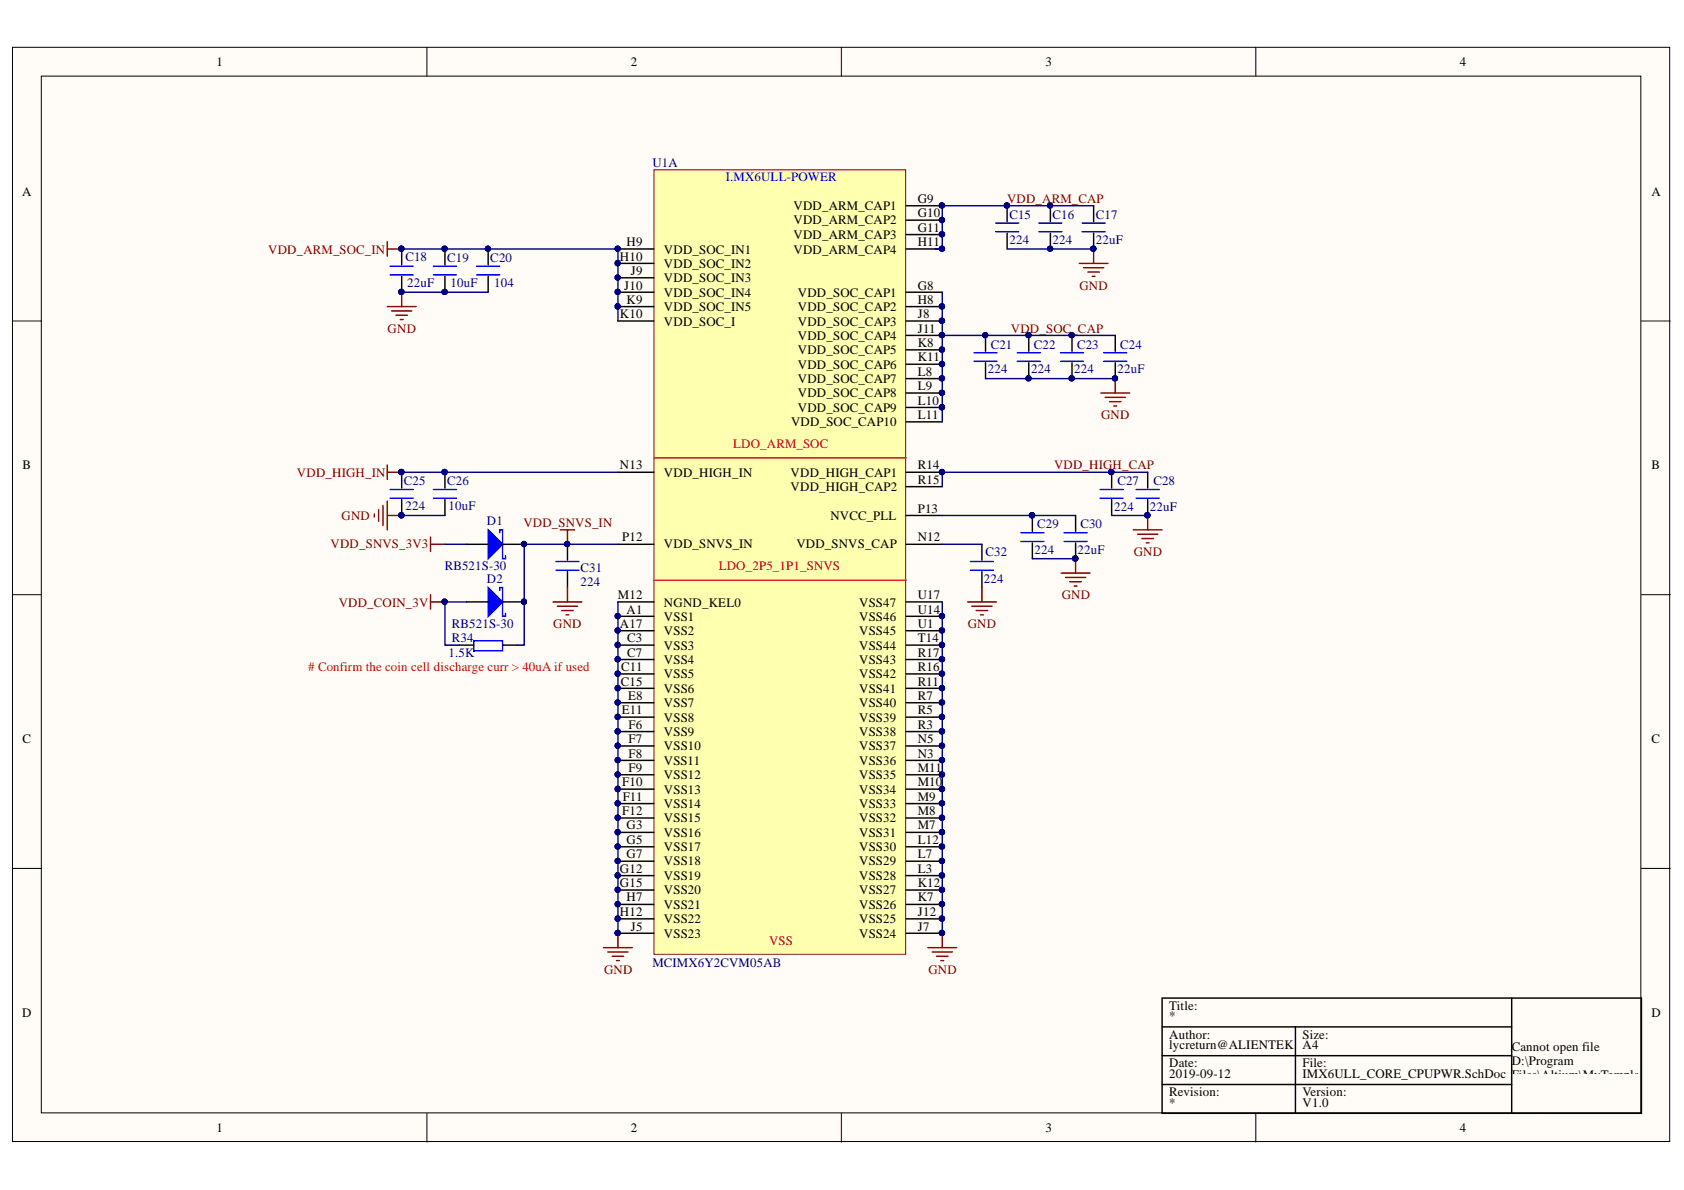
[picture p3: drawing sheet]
<svg xmlns="http://www.w3.org/2000/svg" width="297mm" height="210mm" viewBox="0 0 297 210" stroke-linecap="round" stroke-linejoin="round" font-family="sans-serif">
<defs><g id="words">
<g font-size="2.3">
<text x="38.2" y="11.7">1</text>
<text x="111.3" y="11.7">2</text>
<text x="184.4" y="11.7">3</text>
<text x="257.5" y="11.7">4</text>
<text x="3.9" y="34.5">A</text>
<text x="161.9" y="35.8">G9</text>
<text x="291.3" y="34.5">A</text>
<text x="140" y="37">VDD_ARM_CAP1</text>
<text x="140" y="39.6">VDD_ARM_CAP2</text>
<text x="161.9" y="38.3">G10</text>
<text x="161.9" y="40.8">G11</text>
<text x="109.3" y="46">H10</text>
<text x="110.5" y="43.5">H9</text>
<text x="117.1" y="44.7">VDD_SOC_IN1</text>
<text x="117.1" y="47.3">VDD_SOC_IN2</text>
<text x="140" y="42.1">VDD_ARM_CAP3</text>
<text x="140" y="44.7">VDD_ARM_CAP4</text>
<text x="161.9" y="43.5">H11</text>
<text x="110.1" y="51.1">J10</text>
<text x="110.5" y="53.6">K9</text>
<text x="111.3" y="48.5">J9</text>
<text x="117.1" y="49.8">VDD_SOC_IN3</text>
<text x="117.1" y="52.3">VDD_SOC_IN4</text>
<text x="140.7" y="52.3">VDD_SOC_CAP1</text>
<text x="161.9" y="51.1">G8</text>
<text x="161.9" y="53.6">H8</text>
<text x="109.3" y="56.2">K10</text>
<text x="117.1" y="54.9">VDD_SOC_IN5</text>
<text x="117.1" y="57.4">VDD_SOC_I</text>
<text x="140.7" y="54.9">VDD_SOC_CAP2</text>
<text x="140.7" y="57.4">VDD_SOC_CAP3</text>
<text x="140.7" y="60">VDD_SOC_CAP4</text>
<text x="161.9" y="56.2">J8</text>
<text x="161.9" y="58.7">J11</text>
<text x="140.7" y="62.5">VDD_SOC_CAP5</text>
<text x="140.7" y="65">VDD_SOC_CAP6</text>
<text x="161.9" y="61.2">K8</text>
<text x="161.9" y="63.8">K11</text>
<text x="140.7" y="67.6">VDD_SOC_CAP7</text>
<text x="140.7" y="70.1">VDD_SOC_CAP8</text>
<text x="161.9" y="66.3">L8</text>
<text x="161.9" y="68.8">L9</text>
<text x="161.9" y="71.4">L10</text>
<text x="139.5" y="75.2">VDD_SOC_CAP10</text>
<text x="140.7" y="72.6">VDD_SOC_CAP9</text>
<text x="161.9" y="73.9">L11</text>
<text x="4" y="82.8">B</text>
<text x="109.3" y="82.8">N13</text>
<text x="161.9" y="82.8">R14</text>
<text x="291.3" y="82.8">B</text>
<text x="117.1" y="84.1">VDD_HIGH_IN</text>
<text x="139.5" y="84.1">VDD_HIGH_CAP1</text>
<text x="139.5" y="86.6">VDD_HIGH_CAP2</text>
<text x="161.9" y="85.3">R15</text>
<text x="109.8" y="95.5">P12</text>
<text x="146.5" y="91.7">NVCC_PLL</text>
<text x="161.9" y="90.4">P13</text>
<text x="161.9" y="95.5">N12</text>
<text x="117.1" y="96.7">VDD_SNVS_IN</text>
<text x="140.5" y="96.7">VDD_SNVS_CAP</text>
<text x="109" y="105.7">M12</text>
<text x="117.1" y="107">NGND_KEL0</text>
<text x="151.6" y="107">VSS47</text>
<text x="161.9" y="105.7">U17</text>
<text x="109.3" y="110.8">A17</text>
<text x="110.5" y="108.3">A1</text>
<text x="110.6" y="113.3">C3</text>
<text x="117.1" y="109.5">VSS1</text>
<text x="117.1" y="112.1">VSS2</text>
<text x="151.6" y="112.1">VSS45</text>
<text x="151.6" y="109.5">VSS46</text>
<text x="161.9" y="113.3">T14</text>
<text x="161.9" y="110.8">U1</text>
<text x="161.9" y="108.3">U14</text>
<text x="109.6" y="118.4">C11</text>
<text x="110.6" y="115.9">C7</text>
<text x="117.1" y="114.6">VSS3</text>
<text x="117.1" y="117.1">VSS4</text>
<text x="117.1" y="119.7">VSS5</text>
<text x="151.6" y="119.7">VSS42</text>
<text x="151.6" y="117.1">VSS43</text>
<text x="151.6" y="114.6">VSS44</text>
<text x="161.9" y="118.4">R16</text>
<text x="161.9" y="115.9">R17</text>
<text x="109.5" y="120.9">C15</text>
<text x="110.8" y="123.5">E8</text>
<text x="117.1" y="122.2">VSS6</text>
<text x="117.1" y="124.7">VSS7</text>
<text x="151.6" y="124.7">VSS40</text>
<text x="151.6" y="122.2">VSS41</text>
<text x="161.9" y="123.5">R7</text>
<text x="161.9" y="120.9">R11</text>
<text x="4" y="131.1">C</text>
<text x="109.7" y="126">E11</text>
<text x="110.9" y="128.6">F6</text>
<text x="110.9" y="131.1">F7</text>
<text x="117.1" y="127.3">VSS8</text>
<text x="117.1" y="129.8">VSS9</text>
<text x="151.6" y="129.8">VSS38</text>
<text x="151.6" y="127.3">VSS39</text>
<text x="161.9" y="131.1">N5</text>
<text x="161.9" y="128.6">R3</text>
<text x="161.9" y="126">R5</text>
<text x="291.3" y="131.1">C</text>
<text x="110.9" y="133.6">F8</text>
<text x="110.9" y="136.2">F9</text>
<text x="117.1" y="132.4">VSS10</text>
<text x="117.1" y="134.9">VSS11</text>
<text x="117.1" y="137.4">VSS12</text>
<text x="151.6" y="137.4">VSS35</text>
<text x="151.6" y="134.9">VSS36</text>
<text x="151.6" y="132.4">VSS37</text>
<text x="161.9" y="136.2">M11</text>
<text x="161.9" y="133.6">N3</text>
<text x="109.8" y="138.7">F10</text>
<text x="109.8" y="143.8">F12</text>
<text x="109.8" y="141.2">F11</text>
<text x="117.1" y="140">VSS13</text>
<text x="117.1" y="142.5">VSS14</text>
<text x="151.6" y="142.5">VSS33</text>
<text x="151.6" y="140">VSS34</text>
<text x="161.9" y="143.8">M8</text>
<text x="161.9" y="141.2">M9</text>
<text x="161.9" y="138.7">M10</text>
<text x="110.5" y="146.3">G3</text>
<text x="110.5" y="148.8">G5</text>
<text x="117.1" y="145">VSS15</text>
<text x="117.1" y="147.6">VSS16</text>
<text x="151.6" y="147.6">VSS31</text>
<text x="151.6" y="145">VSS32</text>
<text x="161.9" y="148.8">L12</text>
<text x="161.9" y="146.3">M7</text>
<text x="109.3" y="153.9">G12</text>
<text x="110.5" y="151.4">G7</text>
<text x="117.1" y="150.1">VSS17</text>
<text x="117.1" y="152.7">VSS18</text>
<text x="117.1" y="155.2">VSS19</text>
<text x="151.6" y="155.2">VSS28</text>
<text x="151.6" y="152.7">VSS29</text>
<text x="151.6" y="150.1">VSS30</text>
<text x="161.9" y="153.9">L3</text>
<text x="161.9" y="151.4">L7</text>
<text x="109.3" y="156.5">G15</text>
<text x="109.3" y="161.5">H12</text>
<text x="110.5" y="159">H7</text>
<text x="117.1" y="157.7">VSS20</text>
<text x="117.1" y="160.3">VSS21</text>
<text x="151.6" y="160.3">VSS26</text>
<text x="151.6" y="157.7">VSS27</text>
<text x="161.9" y="161.5">J12</text>
<text x="161.9" y="159">K7</text>
<text x="161.9" y="156.5">K12</text>
<text x="111.3" y="164.2">J5</text>
<text x="117.1" y="162.8">VSS22</text>
<text x="117.1" y="165.4">VSS23</text>
<text x="151.6" y="165.4">VSS24</text>
<text x="151.6" y="162.8">VSS25</text>
<text x="161.9" y="164.2">J7</text>
<text x="3.9" y="179.4">D</text>
<text x="206.2" y="178.1">Title:</text>
<text x="206.2" y="180">*</text>
<text x="291.3" y="179.4">D</text>
<text x="206.2" y="183.2">Author:</text>
<text x="206.2" y="185">lycreturn@ALIENTEK</text>
<text x="229.8" y="183.2">Size:</text>
<text x="229.8" y="185">A4</text>
<text x="266.7" y="185.3">Cannot open file</text>
<text x="206.2" y="188.3">Date:</text>
<text x="206.2" y="190.1">2019-09-12</text>
<text x="229.8" y="188.3">File:</text>
<text x="229.8" y="190.1">IMX6ULL_CORE_CPUPWR.SchDoc</text>
<text x="266.7" y="187.8">D:\Program</text>
<text x="266.7" y="190.4">Files\Altium\MyTemple</text>
<text x="206.2" y="193.3">Revision:</text>
<text x="206.2" y="195.3">*</text>
<text x="229.8" y="193.3">Version:</text>
<text x="229.8" y="195.3">V1.0</text>
<text x="266.7" y="192.9">t</text>
<text x="38.2" y="199.7">1</text>
<text x="111.3" y="199.7">2</text>
<text x="184.4" y="199.7">3</text>
<text x="257.5" y="199.7">4</text>
</g>
<g font-size="2.3" fill="#000080">
<text x="115.1" y="29.4">U1A</text>
<text x="178.1" y="38.6">C15</text>
<text x="185.7" y="38.6">C16</text>
<text x="193.3" y="38.6">C17</text>
<text x="71.5" y="46">C18</text>
<text x="78.9" y="46.3">C19</text>
<text x="86.5" y="46.3">C20</text>
<text x="178.1" y="43">224</text>
<text x="185.7" y="43">224</text>
<text x="193.3" y="43">22uF</text>
<text x="71.8" y="50.7">22uF</text>
<text x="79.5" y="50.7">10uF</text>
<text x="87.2" y="50.7">104</text>
<text x="174.2" y="65.9">224</text>
<text x="174.7" y="61.5">C21</text>
<text x="181.9" y="65.9">224</text>
<text x="182.4" y="61.5">C22</text>
<text x="189.5" y="65.9">224</text>
<text x="190" y="61.5">C23</text>
<text x="197.1" y="65.9">22uF</text>
<text x="197.6" y="61.5">C24</text>
<text x="71.3" y="85.6">C25</text>
<text x="71.5" y="89.9">224</text>
<text x="78.9" y="85.6">C26</text>
<text x="79.1" y="89.9">10uF</text>
<text x="197.1" y="85.6">C27</text>
<text x="203.4" y="85.6">C28</text>
<text x="85.9" y="92.7">D1</text>
<text x="183" y="93.2">C29</text>
<text x="190.6" y="93.2">C30</text>
<text x="196.5" y="90.1">224</text>
<text x="202.8" y="90.1">22uF</text>
<text x="78.4" y="100.6">RB521S-30</text>
<text x="102.4" y="100.8">C31</text>
<text x="173.8" y="98">C32</text>
<text x="182.5" y="97.7">224</text>
<text x="190.1" y="97.7">22uF</text>
<text x="85.9" y="102.8">D2</text>
<text x="102.4" y="103.4">224</text>
<text x="173.6" y="102.8">224</text>
<text x="79.7" y="110.8">RB521S-30</text>
<text x="79.7" y="113.3">R34</text>
<text x="79.1" y="115.9">1.5K</text>
<text x="115.1" y="170.5">MCIMX6Y2CVM05AB</text>
</g>
<text font-size="2.3" fill="#00f" x="128" y="32">I.MX6ULL-POWER</text>
<g font-size="2.3" fill="#800000">
<text x="177.6" y="35.8">VDD_ARM_CAP</text>
<text x="47.3" y="44.7">VDD_ARM_SOC_IN</text>
<text x="190.4" y="51.1">GND</text>
<text x="68.4" y="58.7">GND</text>
<text x="178.3" y="58.7">VDD_SOC_CAP</text>
<text x="194.2" y="73.9">GND</text>
<text x="185.9" y="82.8">VDD_HIGH_CAP</text>
<text x="52.4" y="84.1">VDD_HIGH_IN</text>
<text x="60.3" y="91.7">GND</text>
<text x="92.3" y="92.9">VDD_SNVS_IN</text>
<text x="58.3" y="96.7">VDD_SNVS_3V3</text>
<text x="200" y="98">GND</text>
<text x="59.7" y="107">VDD_COIN_3V</text>
<text x="187.3" y="105.7">GND</text>
<text x="97.6" y="110.8">GND</text>
<text x="170.7" y="110.8">GND</text>
<text x="106.5" y="171.8">GND</text>
<text x="163.7" y="171.8">GND</text>
</g>
<g font-size="2.3" fill="#f00">
<text x="129.3" y="79">LDO_ARM_SOC</text>
<text x="126.8" y="100.6">LDO_2P5_1P1_SNVS</text>
<text x="54.3" y="118.4"># Confirm the coin cell discharge curr &gt; 40uA if used</text>
<text x="135.7" y="166.7">VSS</text>
</g>
</g></defs>
<g fill="#fffcf8" stroke="#000" stroke-width=".18">
<path d="M2.2 8.3h292.3v193.1h-292.3z"/>
<path d="M7.3 13.4h282.1v182.9h-282.1z"/>
</g>
<path d="M75.3 8.3v5.1M148.4 8.3v5.1M221.5 8.3v5.1M2.2 56.6h5.1M289.5 56.6h5.1M2.2 104.9h5.1M289.5 104.9h5.1M2.2 153.2h5.1M289.5 153.2h5.1M75.3 196.4v5.1M148.4 196.4v5.1M221.5 196.4v5.1" fill="none" stroke="#000" stroke-width=".18"/>
<path d="M205 176h84.5v20.4h-84.5zM266.6 176v20.4M205 181.1h61.6M205 186.2h61.6M205 191.3h61.6M228.5 181.1v15.3" fill="none" stroke="#000" stroke-width=".26"/>
<path d="M115.4 29.9h44.3v138.4h-44.3z" fill="#ffffb0" stroke="#800000" stroke-width=".18"/>
<g fill="none" stroke="#000" stroke-width=".26">
<path d="M159.8 36.3h6.4M159.8 38.8h6.4M177.6 36.3v2.8M185.3 36.3v2.8M192.9 36.3v2.8M70.9 43.9v2.8M70.9 48.7v2.8M78.5 43.9v2.8M78.5 48.7v2.8M86.1 43.9v2.8M86.1 48.7v2.8M109 43.9h6.4"/>
<path d="M109 46.5h6.4M109 49h6.4M109 51.5h6.4M109 54.1h6.4M109 56.6h6.4M159.8 43.9h6.4M159.8 51.5h6.4M159.8 54.1h6.4M159.8 56.6h6.4M159.8 41.4h6.4M159.8 59.2h6.4M173.8 59.2v2.8"/>
<path d="M177.6 41.1v2.8M181.5 59.2v2.8M185.3 41.1v2.8M189.1 59.2v2.8M192.9 41.1v2.8M196.7 59.2v2.8M159.8 61.7h6.4M159.8 64.2h6.4M159.8 66.8h6.4M159.8 69.3h6.4M159.8 71.9h6.4M159.8 74.4h6.4"/>
<path d="M173.8 64v2.8M181.5 64v2.8M189.1 64v2.8M196.7 64v2.8M70.9 83.3v2.8M70.9 88.1v2.8M78.5 83.3v2.8M78.5 88.1v2.8M109 83.3h6.4M109 96h6.4M159.8 83.3h6.4M159.8 96h6.4"/>
<path d="M159.8 85.8h6.4M159.8 90.9h6.4M109 106.2h6.4M109 108.7h6.4M109 111.3h6.4M109 113.8h6.4M109 116.3h6.4M109 118.9h6.4M159.8 106.2h6.4M159.8 108.7h6.4M159.8 111.3h6.4M159.8 113.8h6.4"/>
<path d="M159.8 116.3h6.4M159.8 118.9h6.4M109 121.4h6.4M109 124h6.4M109 126.5h6.4M109 129h6.4M109 131.6h6.4M109 134.1h6.4M109 136.7h6.4M109 139.2h6.4M159.8 121.4h6.4M159.8 124h6.4"/>
<path d="M159.8 126.5h6.4M159.8 129h6.4M159.8 131.6h6.4M159.8 134.1h6.4M159.8 136.7h6.4M159.8 139.2h6.4M109 141.7h6.4M109 144.3h6.4M109 146.8h6.4M109 149.4h6.4M109 151.9h6.4M109 154.4h6.4"/>
<path d="M109 157h6.4M109 159.5h6.4M159.8 141.7h6.4M159.8 144.3h6.4M159.8 146.8h6.4M159.8 149.4h6.4M159.8 151.9h6.4M159.8 154.4h6.4M159.8 157h6.4M159.8 159.5h6.4M109 162.1h6.4M109 164.6h6.4"/>
<path d="M159.8 162.1h6.4M159.8 164.6h6.4"/>
</g>
<g fill="#000080" stroke="#000080" stroke-width=".18">
<circle cx="108.9" cy="43.9" r=".46"/>
<circle cx="108.9" cy="46.4" r=".46"/>
<circle cx="108.9" cy="48.9" r=".46"/>
<circle cx="108.9" cy="51.5" r=".46"/>
<circle cx="108.9" cy="54" r=".46"/>
<circle cx="166.1" cy="36.2" r=".46"/>
<circle cx="166.1" cy="38.8" r=".47"/>
<circle cx="166.1" cy="41.3" r=".46"/>
<circle cx="166.1" cy="43.9" r=".46"/>
<circle cx="166.1" cy="54" r=".47"/>
<circle cx="166.1" cy="56.6" r=".46"/>
<circle cx="166.1" cy="59.1" r=".46"/>
<circle cx="166.1" cy="61.7" r=".47"/>
<circle cx="166.1" cy="64.2" r=".47"/>
<circle cx="166.1" cy="66.7" r=".46"/>
<circle cx="166.1" cy="69.3" r=".46"/>
<circle cx="166.1" cy="71.8" r=".47"/>
<circle cx="166.1" cy="83.3" r=".47"/>
<circle cx="108.9" cy="108.7" r=".46"/>
<circle cx="108.9" cy="111.2" r=".46"/>
<circle cx="108.9" cy="113.8" r=".46"/>
<circle cx="108.9" cy="116.3" r=".46"/>
<circle cx="108.9" cy="118.8" r=".46"/>
<circle cx="108.9" cy="121.4" r=".46"/>
<circle cx="108.9" cy="123.9" r=".46"/>
<circle cx="108.9" cy="126.4" r=".46"/>
<circle cx="108.9" cy="129" r=".46"/>
<circle cx="108.9" cy="131.5" r=".46"/>
<circle cx="108.9" cy="134.1" r=".46"/>
<circle cx="108.9" cy="136.6" r=".46"/>
<circle cx="108.9" cy="139.2" r=".46"/>
<circle cx="108.9" cy="141.7" r=".46"/>
<circle cx="108.9" cy="144.2" r=".46"/>
<circle cx="108.9" cy="146.8" r=".46"/>
<circle cx="108.9" cy="149.3" r=".46"/>
<circle cx="108.9" cy="151.9" r=".46"/>
<circle cx="108.9" cy="154.4" r=".46"/>
<circle cx="108.9" cy="156.9" r=".46"/>
<circle cx="108.9" cy="159.5" r=".46"/>
<circle cx="108.9" cy="162" r=".46"/>
<circle cx="108.9" cy="164.6" r=".46"/>
<circle cx="166.1" cy="164.6" r=".46"/>
<circle cx="166.1" cy="162" r=".47"/>
<circle cx="166.1" cy="159.5" r=".46"/>
<circle cx="166.1" cy="156.9" r=".46"/>
<circle cx="166.1" cy="154.4" r=".47"/>
<circle cx="166.1" cy="151.9" r=".46"/>
<circle cx="166.1" cy="149.3" r=".46"/>
<circle cx="166.1" cy="146.8" r=".47"/>
<circle cx="166.1" cy="144.2" r=".46"/>
<circle cx="166.1" cy="141.7" r=".46"/>
<circle cx="166.1" cy="139.2" r=".47"/>
<circle cx="166.1" cy="136.6" r=".46"/>
<circle cx="166.1" cy="134.1" r=".46"/>
<circle cx="166.1" cy="131.5" r=".46"/>
<circle cx="166.1" cy="129" r=".47"/>
<circle cx="166.1" cy="126.4" r=".46"/>
<circle cx="166.1" cy="123.9" r=".46"/>
<circle cx="166.1" cy="121.4" r=".47"/>
<circle cx="166.1" cy="118.8" r=".46"/>
<circle cx="166.1" cy="116.3" r=".46"/>
<circle cx="166.1" cy="113.8" r=".47"/>
<circle cx="166.1" cy="111.2" r=".46"/>
<circle cx="166.1" cy="108.7" r=".46"/>
<circle cx="70.8" cy="51.5" r=".46"/>
<circle cx="70.8" cy="43.9" r=".46"/>
<circle cx="78.4" cy="51.5" r=".46"/>
<circle cx="78.4" cy="43.9" r=".46"/>
<circle cx="86.1" cy="43.9" r=".46"/>
<circle cx="177.6" cy="36.2" r=".46"/>
<circle cx="185.2" cy="43.9" r=".46"/>
<circle cx="185.2" cy="36.2" r=".46"/>
<circle cx="192.8" cy="43.9" r=".46"/>
<circle cx="173.8" cy="59.1" r=".46"/>
<circle cx="181.4" cy="66.7" r=".46"/>
<circle cx="181.4" cy="59.1" r=".46"/>
<circle cx="189" cy="66.7" r=".46"/>
<circle cx="189" cy="59.1" r=".46"/>
<circle cx="196.7" cy="66.7" r=".46"/>
<circle cx="70.8" cy="90.9" r=".47"/>
<circle cx="70.8" cy="83.3" r=".47"/>
<circle cx="78.4" cy="83.3" r=".47"/>
</g>
<path d="M115.4 80.8h44.4M115.4 102.4h44.4" fill="none" stroke="#ee0e22" stroke-width=".26"/>
<g fill="none" stroke="#00f" stroke-width=".26">
<path d="M175.6 39.3h4.1M183.2 39.3h4.1M190.9 39.3h4M68.8 48.5h4.1M68.8 47h4.1M76.4 48.5h4.1M76.4 47h4.1M84.1 48.5h4M84.1 47h4M175.6 40.9h4.1M183.2 40.9h4.1M190.9 40.9h4"/>
<path d="M171.8 63.7h4.1M171.8 62.2h4.1M179.4 63.7h4.1M179.4 62.2h4.1M187.1 63.7h4M187.1 62.2h4M194.7 63.7h4.1M194.7 62.2h4.1M68.8 87.9h4.1M68.8 86.4h4.1M76.4 87.9h4.1M76.4 86.4h4.1"/>
</g>
<g fill="none" stroke="#800000" stroke-width=".26">
<path d="M68.3 54.1h5.1M69.1 54.8h3.5M69.8 55.6h2.1M70.6 56.4h.5M70.9 51.5v2.6M190.4 46.5h5M191.1 47.2h3.6M191.9 48h2M192.7 48.7h.5M192.9 43.9v2.6M194.2 69.3h5.1M194.9 70.1h3.6"/>
<path d="M195.7 70.9h2M196.5 71.6h.5M196.7 66.8v2.5M66 90.7v.5M66.8 89.9v2M67.5 89.1v3.6M68.3 88.4v5.1M68.3 90.9h2.6"/>
</g>
<path d="M86.1 93.5l2.6 2.5-2.6 2.5z" fill="#00f"/>
<path d="M86.1 93.5l2.6 2.5-2.6 2.5zM88.1 94v-.5h.6v5h.5v-.5" fill="none" stroke="#00f" stroke-width=".26"/>
<path d="M82.3 96h3.8M88.7 96h3.8" fill="none" stroke="#000" stroke-width=".26"/>
<circle cx="92.4" cy="96" r=".46" fill="#000080" stroke="#000080" stroke-width=".18"/>
<path d="M86.1 103.6l2.6 2.6-2.6 2.5z" fill="#00f"/>
<g fill="none" stroke="#00f" stroke-width=".26">
<path d="M98.1 99.1h4M171.2 99.1h4M180.1 95.5h4M180.1 94h4M187.7 95.5h4.1M187.7 94h4.1M194 87.9h4.1M194 86.4h4.1M200.4 87.9h4.1M200.4 86.4h4.1M83.6 113h5.1v1.8h-5.1zM86.1 103.6l2.6 2.6-2.6 2.5z"/>
<path d="M88.1 104.1v-.5h.6v5.1h.5v-.5M98.1 100.6h4M171.2 100.6h4"/>
</g>
<g fill="none" stroke="#000" stroke-width=".26">
<path d="M100.1 96v2.8M173.2 96v2.8M182.1 90.9v2.8M182.1 95.8v2.7M189.7 90.9v2.8M189.7 95.8v2.7M196.1 83.3v2.8M196.1 88.1v2.8M202.4 83.3v2.8M202.4 88.1v2.8M81 113.8h2.6M82.3 106.2h3.8"/>
<path d="M88.7 106.2h3.8M88.7 113.8h2.5M100.1 100.8v2.8M173.2 100.8v2.8"/>
</g>
<g fill="#000080" stroke="#000080" stroke-width=".18">
<circle cx="92.4" cy="106.1" r=".46"/>
<circle cx="100" cy="96" r=".46"/>
<circle cx="108.9" cy="164.6" r=".46"/>
<circle cx="166.1" cy="164.6" r=".46"/>
<circle cx="196" cy="83.3" r=".47"/>
<circle cx="202.4" cy="90.9" r=".47"/>
<circle cx="182" cy="90.9" r=".47"/>
<circle cx="189.7" cy="98.5" r=".47"/>
<circle cx="70.8" cy="43.9" r=".46"/>
<circle cx="70.8" cy="83.3" r=".47"/>
<circle cx="78.4" cy="106.1" r=".47"/>
<circle cx="108.9" cy="54" r=".46"/>
<circle cx="108.9" cy="51.5" r=".46"/>
<circle cx="108.9" cy="48.9" r=".46"/>
<circle cx="108.9" cy="46.4" r=".46"/>
<circle cx="108.9" cy="43.9" r=".46"/>
<circle cx="86.1" cy="43.9" r=".46"/>
<circle cx="78.4" cy="43.9" r=".46"/>
<circle cx="78.4" cy="51.5" r=".46"/>
<circle cx="70.8" cy="51.5" r=".46"/>
<circle cx="185.2" cy="43.9" r=".46"/>
<circle cx="192.8" cy="43.9" r=".46"/>
<circle cx="166.1" cy="43.9" r=".46"/>
<circle cx="166.1" cy="41.3" r=".46"/>
<circle cx="166.1" cy="38.8" r=".47"/>
<circle cx="166.1" cy="36.2" r=".46"/>
<circle cx="177.6" cy="36.2" r=".46"/>
<circle cx="185.2" cy="36.2" r=".46"/>
<circle cx="181.4" cy="66.7" r=".46"/>
<circle cx="189" cy="66.7" r=".46"/>
<circle cx="196.7" cy="66.7" r=".46"/>
<circle cx="78.4" cy="83.3" r=".47"/>
<circle cx="70.8" cy="90.9" r=".47"/>
<circle cx="92.4" cy="96" r=".46"/>
<circle cx="108.9" cy="108.7" r=".46"/>
<circle cx="108.9" cy="111.2" r=".46"/>
<circle cx="108.9" cy="113.8" r=".46"/>
<circle cx="108.9" cy="116.3" r=".46"/>
<circle cx="108.9" cy="118.8" r=".46"/>
<circle cx="108.9" cy="121.4" r=".46"/>
<circle cx="108.9" cy="123.9" r=".46"/>
<circle cx="108.9" cy="126.4" r=".46"/>
<circle cx="108.9" cy="129" r=".46"/>
<circle cx="108.9" cy="131.5" r=".46"/>
<circle cx="108.9" cy="134.1" r=".46"/>
<circle cx="108.9" cy="136.6" r=".46"/>
<circle cx="108.9" cy="139.2" r=".46"/>
<circle cx="108.9" cy="141.7" r=".46"/>
<circle cx="108.9" cy="144.2" r=".46"/>
<circle cx="108.9" cy="146.8" r=".46"/>
<circle cx="108.9" cy="149.3" r=".46"/>
<circle cx="108.9" cy="151.9" r=".46"/>
<circle cx="108.9" cy="154.4" r=".46"/>
<circle cx="108.9" cy="156.9" r=".46"/>
<circle cx="108.9" cy="159.5" r=".46"/>
<circle cx="108.9" cy="162" r=".46"/>
<circle cx="166.1" cy="108.7" r=".46"/>
<circle cx="166.1" cy="111.2" r=".46"/>
<circle cx="166.1" cy="113.8" r=".47"/>
<circle cx="166.1" cy="116.3" r=".46"/>
<circle cx="166.1" cy="118.8" r=".46"/>
<circle cx="166.1" cy="121.4" r=".47"/>
<circle cx="166.1" cy="123.9" r=".46"/>
<circle cx="166.1" cy="126.4" r=".46"/>
<circle cx="166.1" cy="129" r=".47"/>
<circle cx="166.1" cy="131.5" r=".46"/>
<circle cx="166.1" cy="134.1" r=".46"/>
<circle cx="166.1" cy="136.6" r=".46"/>
<circle cx="166.1" cy="139.2" r=".47"/>
<circle cx="166.1" cy="141.7" r=".46"/>
<circle cx="166.1" cy="144.2" r=".46"/>
<circle cx="166.1" cy="146.8" r=".47"/>
<circle cx="166.1" cy="149.3" r=".46"/>
<circle cx="166.1" cy="151.9" r=".46"/>
<circle cx="166.1" cy="154.4" r=".47"/>
<circle cx="166.1" cy="156.9" r=".46"/>
<circle cx="166.1" cy="159.5" r=".46"/>
<circle cx="166.1" cy="162" r=".47"/>
<circle cx="166.1" cy="83.3" r=".47"/>
<circle cx="166.1" cy="59.1" r=".46"/>
<circle cx="173.8" cy="59.1" r=".46"/>
<circle cx="181.4" cy="59.1" r=".46"/>
<circle cx="189" cy="59.1" r=".46"/>
<circle cx="166.1" cy="71.8" r=".47"/>
<circle cx="166.1" cy="69.3" r=".46"/>
<circle cx="166.1" cy="66.7" r=".46"/>
<circle cx="166.1" cy="64.2" r=".47"/>
<circle cx="166.1" cy="61.7" r=".47"/>
<circle cx="166.1" cy="56.6" r=".46"/>
<circle cx="166.1" cy="54" r=".47"/>
</g>
<g fill="none" stroke="#800000" stroke-width=".26">
<path d="M68.3 42.6v2.6M68.3 43.9h2.6M68.3 82v2.6M68.3 83.3h2.6M75.9 94.7v2.6M75.9 96h2.6M98.8 93.5h2.6M100.1 93.5v2.5M189.7 98.5v2.6M199.9 93.5h5.1M200.7 94.2h3.5M201.4 95h2.1"/>
<path d="M202.2 95.8h.5M202.4 90.9v2.6M75.9 106.2h2.6M75.9 104.9v2.5M97.6 106.2h5M98.3 106.9h3.6M99.1 107.7h2M99.8 108.5h.5M100.1 103.6v2.6M170.7 106.2h5M171.4 106.9h3.6M172.2 107.7h2"/>
<path d="M172.9 108.5h.6M173.2 103.6v2.6M187.2 101.1h5.1M187.9 101.9h3.6M188.7 102.6h2M189.5 103.4h.5M106.5 167.2h5M107.2 167.9h3.6M108 168.7h2M108.7 169.4h.5M109 164.6v2.6M163.7 167.2h5"/>
<path d="M164.4 167.9h3.6M165.2 168.7h2M166 169.4h.5M166.2 164.6v2.6"/>
</g>
<g fill="none" stroke="#000080" stroke-width=".26">
<path d="M192.9 36.3h-26.7v7.6h-1.3M70.9 43.9h38.1v12.7M70.9 51.5h15.2M166.2 59.2h30.5M166.2 51.5v22.9M177.6 43.9h15.3M173.8 66.8h22.9M70.9 83.3h38.1M70.9 90.9h7.6M78.5 96h3.8M109 96h-16.5v17.8h-1.3M166.2 90.9h23.5"/>
<path d="M166.2 96h7M182.1 98.5h7.6M196.1 90.9h6.3M202.4 83.3h-36.2v2.5M82.3 106.2h-3.8v7.6h2.5M109 106.2v58.4M166.2 106.2v58.4"/>
</g>
<use href="#words"/>
</svg>
